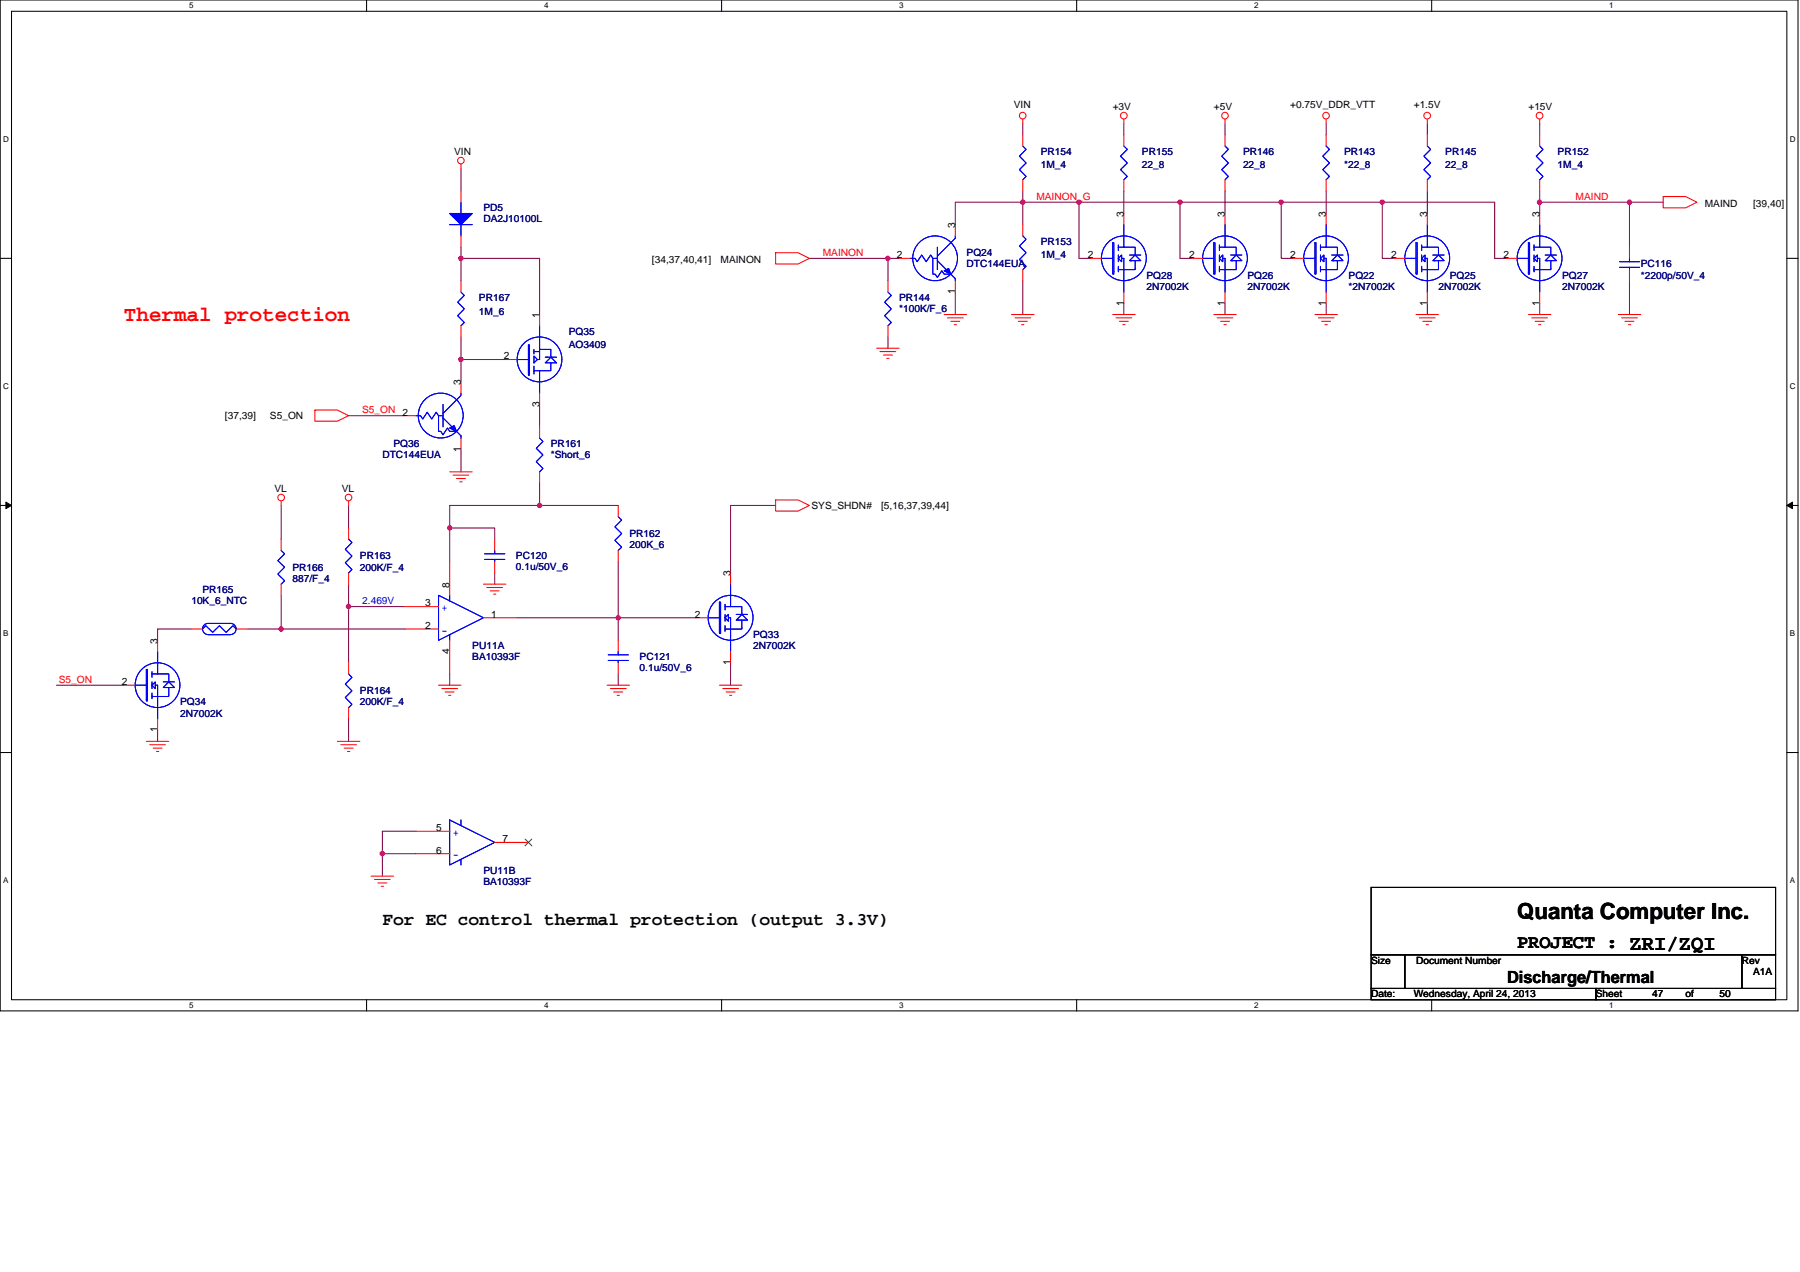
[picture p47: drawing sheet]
<svg xmlns="http://www.w3.org/2000/svg" width="297mm" height="210mm" viewBox="0 0 297 210" stroke-linecap="round" stroke-linejoin="round" font-family="sans-serif">
<defs><g id="words">
<text font-size="3.7" x="250.4" y="151.7">Quanta Computer Inc.</text>
<text font-size="3.5" fill="#f00" x="20.4" y="53">Thermal protection</text>
<text font-size="3.1" x="250.4" y="156.5">PROJECT : ZRI/ZQI</text>
<text font-size="3" x="63.1" y="152.7">For EC control thermal protection (output 3.3V)</text>
<text font-size="2.8" x="248.7" y="162.2">Discharge/Thermal</text>
<g font-size="1.7">
<text x="167.3" y="17.8">VIN</text>
<text x="212.9" y="17.8">+0.75V_DDR_VTT</text>
<text x="233.3" y="17.8">+1.5V</text>
<text x="183.6" y="18.2">+3V</text>
<text x="200.3" y="18.2">+5V</text>
<text x="252.2" y="18.2">+15V</text>
<text x="74.9" y="25.6">VIN</text>
<text x="185.4" y="35.8" transform="rotate(-90 185.4 35.8)">3</text>
<text x="202.1" y="35.8" transform="rotate(-90 202.1 35.8)">3</text>
<text x="218.8" y="35.8" transform="rotate(-90 218.8 35.8)">3</text>
<text x="235.5" y="35.8" transform="rotate(-90 235.5 35.8)">3</text>
<text x="254.1" y="35.8" transform="rotate(-90 254.1 35.8)">3</text>
<text x="281.3" y="34.1">MAIND</text>
<text x="289.3" y="34.1">[39,40]</text>
<text x="157.6" y="37.7" transform="rotate(-90 157.6 37.7)">3</text>
<text x="107.6" y="43.4">[34,37,40,41]</text>
<text x="118.9" y="43.4">MAINON</text>
<text x="148" y="42.6">2</text>
<text x="179.5" y="42.6">2</text>
<text x="196.2" y="42.6">2</text>
<text x="212.9" y="42.6">2</text>
<text x="229.6" y="42.6">2</text>
<text x="248.1" y="42.6">2</text>
<text x="89" y="52.5" transform="rotate(-90 89 52.5)">1</text>
<text x="157.6" y="48.6" transform="rotate(-90 157.6 48.6)">1</text>
<text x="185.4" y="50.4" transform="rotate(-90 185.4 50.4)">1</text>
<text x="202.1" y="50.4" transform="rotate(-90 202.1 50.4)">1</text>
<text x="218.8" y="50.4" transform="rotate(-90 218.8 50.4)">1</text>
<text x="235.5" y="50.4" transform="rotate(-90 235.5 50.4)">1</text>
<text x="254.1" y="50.4" transform="rotate(-90 254.1 50.4)">1</text>
<text x="83.1" y="59.3">2</text>
<text x="76" y="63.6" transform="rotate(-90 76 63.6)">3</text>
<text x="37.1" y="69.2">[37,39]</text>
<text x="44.6" y="69.2">S5_ON</text>
<text x="89" y="67.1" transform="rotate(-90 89 67.1)">3</text>
<text x="76" y="74.5" transform="rotate(-90 76 74.5)">1</text>
<text x="45.3" y="81.2">VL</text>
<text x="56.4" y="81.2">VL</text>
<text x="133.9" y="84">SYS_SHDN#</text>
<text x="145.4" y="84">[5,16,37,39,44]</text>
<text x="120.5" y="95.1" transform="rotate(-90 120.5 95.1)">3</text>
<text x="70.1" y="100.1">3</text>
<text x="74.2" y="97" transform="rotate(-90 74.2 97)">8</text>
<text x="81.1" y="102">1</text>
<text x="114.6" y="102">2</text>
<text x="26" y="106.3" transform="rotate(-90 26 106.3)">3</text>
<text x="70.1" y="103.8">2</text>
<text x="74.2" y="107.9" transform="rotate(-90 74.2 107.9)">4</text>
<text x="20.1" y="113.1">2</text>
<text x="120.5" y="109.8" transform="rotate(-90 120.5 109.8)">1</text>
<text x="26" y="120.9" transform="rotate(-90 26 120.9)">1</text>
<text x="72" y="137.2">5</text>
<text x="72" y="140.9">6</text>
<text x="82.9" y="139">7</text>
<text x="226.3" y="159.1">Size</text>
<text x="233.7" y="159.1">Document Number</text>
<text x="287.4" y="159.1">Rev</text>
<text x="289.3" y="161">A1A</text>
<text x="226.3" y="164.7">Date:</text>
<text x="233.3" y="164.7">Wednesday, April 24, 2013</text>
<text x="263.4" y="164.7">Sheet</text>
<text x="272.6" y="164.7">47</text>
<text x="278.2" y="164.7">of</text>
<text x="283.7" y="164.7">50</text>
</g>
<g font-size="1.7" fill="#000080">
<text x="171.7" y="25.6">PR154</text>
<text x="171.7" y="27.8">1M_4</text>
<text x="188.4" y="25.6">PR155</text>
<text x="188.4" y="27.8">22_8</text>
<text x="205.1" y="25.6">PR146</text>
<text x="205.1" y="27.8">22_8</text>
<text x="221.8" y="25.6">PR143</text>
<text x="221.8" y="27.8">*22_8</text>
<text x="238.5" y="25.6">PR145</text>
<text x="238.5" y="27.8">22_8</text>
<text x="257" y="25.6">PR152</text>
<text x="257" y="27.8">1M_4</text>
<text x="79.8" y="34.9">PD5</text>
<text x="79.8" y="36.7">DA2J10100L</text>
<text x="171.7" y="40.4">PR153</text>
<text x="159.5" y="42.3">PQ24</text>
<text x="159.5" y="44.1">DTC144EUA</text>
<text x="171.7" y="42.7">1M_4</text>
<text x="189.2" y="46">PQ28</text>
<text x="189.2" y="47.8">2N7002K</text>
<text x="205.9" y="46">PQ26</text>
<text x="205.9" y="47.8">2N7002K</text>
<text x="222.5" y="46">PQ22</text>
<text x="222.5" y="47.8">*2N7002K</text>
<text x="237.4" y="47.8">2N7002K</text>
<text x="239.2" y="46">PQ25</text>
<text x="257.8" y="46">PQ27</text>
<text x="257.8" y="47.8">2N7002K</text>
<text x="270.8" y="44.1">PC116</text>
<text x="270.8" y="46">*2200p/50V_4</text>
<text x="79" y="49.7">PR167</text>
<text x="79" y="51.9">1M_6</text>
<text x="148.4" y="49.7">PR144</text>
<text x="148.4" y="51.6">*100K/F_6</text>
<text x="93.9" y="55.3">PQ35</text>
<text x="93.9" y="57.5">AO3409</text>
<text x="63.1" y="75.6">DTC144EUA</text>
<text x="64.9" y="73.8">PQ36</text>
<text x="90.9" y="73.8">PR161</text>
<text x="90.9" y="75.6">*Short_6</text>
<text x="103.9" y="88.6">PR162</text>
<text x="48.3" y="94.2">PR166</text>
<text x="59.4" y="92.4">PR163</text>
<text x="59.4" y="94.2">200K/F_4</text>
<text x="85.2" y="92.4">PC120</text>
<text x="85.2" y="94">0.1u/50V_6</text>
<text x="103.9" y="90.5">200K_6</text>
<text x="31.6" y="99.8">10K_6_NTC</text>
<text x="33.4" y="97.9">PR165</text>
<text x="48.3" y="96.1">887/F_4</text>
<text x="77.9" y="107.2">PU11A</text>
<text x="124.3" y="105.3">PQ33</text>
<text x="124.3" y="107.2">2N7002K</text>
<text x="77.9" y="109">BA10393F</text>
<text x="105.6" y="109">PC121</text>
<text x="105.6" y="110.7">0.1u/50V_6</text>
<text x="29.7" y="116.5">PQ34</text>
<text x="29.7" y="118.3">2N7002K</text>
<text x="59.4" y="114.6">PR164</text>
<text x="59.4" y="116.5">200K/F_4</text>
<text x="79.8" y="144.3">PU11B</text>
<text x="79.8" y="146.1">BA10393F</text>
</g>
<g font-size="1.7" fill="#f00">
<text x="171" y="33">MAINON_G</text>
<text x="260" y="33">MAIND</text>
<text x="135.8" y="42.3">MAINON</text>
<text x="59.8" y="68.2">S5_ON 2</text>
<text x="9.7" y="112.7">S5_ON</text>
</g>
<g font-size="1.7" fill="#00f">
<text x="59.8" y="99.8">2.469V</text>
<text x="72.9" y="100.9">+</text>
<text x="72.9" y="104.6">-</text>
<text x="74.8" y="138">+</text>
<text x="74.8" y="141.7">-</text>
</g>
<g font-size="1.3">
<text x="31.2" y="1.4">5</text>
<text x="89.8" y="1.4">4</text>
<text x="148.4" y="1.4">3</text>
<text x="207" y="1.4">2</text>
<text x="265.6" y="1.4">1</text>
<text x=".5" y="23.4">D</text>
<text x="295.3" y="23.4">D</text>
<text x=".5" y="64.2">C</text>
<text x="295.3" y="64.2">C</text>
<text x=".5" y="105">B</text>
<text x="295.3" y="105">B</text>
<text x=".5" y="145.8">A</text>
<text x="295.3" y="145.8">A</text>
<text x="31.2" y="166.4">5</text>
<text x="89.8" y="166.4">4</text>
<text x="148.4" y="166.4">3</text>
<text x="207" y="166.4">2</text>
<text x="265.6" y="166.4">1</text>
</g>
</g></defs>
<path d="M0 0h296.7v166.9h-296.7zM1.9 1.9h293v163.1h-293z" fill="none" stroke="#000" stroke-width=".17"/>
<g fill="#fff">
<path d="M31.2 .2h.7v1.5h-.7z"/>
<path d="M31.2 165.2h.7v1.5h-.7z"/>
</g>
<path d="M60.5 0v1.9M60.5 165v1.9" fill="none" stroke="#000" stroke-width=".17"/>
<g fill="#fff">
<path d="M89.8 .2h.7v1.5h-.7z"/>
<path d="M89.8 165.2h.7v1.5h-.7z"/>
</g>
<path d="M119.1 0v1.9M119.1 165v1.9" fill="none" stroke="#000" stroke-width=".17"/>
<g fill="#fff">
<path d="M148.4 .2h.7v1.5h-.7z"/>
<path d="M148.4 165.2h.7v1.5h-.7z"/>
</g>
<path d="M177.7 0v1.9M177.7 165v1.9" fill="none" stroke="#000" stroke-width=".17"/>
<g fill="#fff">
<path d="M207 .2h.7v1.5h-.7z"/>
<path d="M207 165.2h.7v1.5h-.7z"/>
</g>
<path d="M236.3 0v1.9M236.3 165v1.9" fill="none" stroke="#000" stroke-width=".17"/>
<g fill="#fff">
<path d="M265.6 .2h.7v1.5h-.7z"/>
<path d="M265.6 165.2h.7v1.5h-.7z"/>
<path d="M.5 22.2h1v1.5h-1z"/>
<path d="M295.3 22.2h1v1.5h-1z"/>
<path d="M.5 63h1v1.5h-1z"/>
<path d="M295.3 63h1v1.5h-1z"/>
</g>
<path d="M0 42.7h1.9M294.9 42.7h1.8" fill="none" stroke="#000" stroke-width=".17"/>
<g fill="#fff">
<path d="M.5 103.8h.9v1.5h-.9z"/>
<path d="M295.3 103.8h.9v1.5h-.9z"/>
</g>
<path d="M0 83.4h1.9M294.9 83.4h1.8" fill="none" stroke="#000" stroke-width=".17"/>
<path d="M1 82.9l.9 .5-.9 .6zM294.9 83.4l.9-.5v1.1z" fill="#000" stroke="#000" stroke-width=".17"/>
<g fill="#fff">
<path d="M.5 144.6h.9v1.5h-.9z"/>
<path d="M295.3 144.6h.9v1.5h-.9z"/>
</g>
<path d="M0 124.2h1.9M294.9 124.2h1.8M226.3 157.6h5.5v5.6h-5.5zM226.3 146.5h66.7v11.1h-66.7zM231.8 157.6h55.6v5.6h-55.6zM287.4 157.6h5.6v5.6h-5.6zM226.3 163.2h37.1v1.8h-37.1zM263.4 163.2h29.6v1.8h-29.6z" fill="none" stroke="#000" stroke-width=".17"/>
<g fill="none" stroke="#800040" stroke-width=".17">
<path d="M76.1 27.8v3.7M168.8 33.4h-11.2v3.7M168.8 20.4v1.9M168.8 31.5v1.9M168.8 33.4v3.7M168.8 33.4h9.3v9.3h1.8M178.1 33.4h16.6v9.3h1.9M185.5 31.5v3.7M185.5 20.4v1.9M194.7 33.4h16.7M202.2 31.5v3.7M202.2 20.4v1.9"/>
<path d="M211.4 33.4h16.7M211.4 33.4v9.3h1.9M218.8 20.4v1.9M218.8 31.5v3.7M228.1 33.4h18.6v9.3h1.8M228.1 33.4v9.3h1.9M235.5 31.5v3.7M235.5 20.4v1.9M254.1 31.5v1.9M254.1 20.4v1.9M254.1 33.4v1.8M254.1 33.4h14.8v7.4"/>
<path d="M268.9 33.4h5.6M76.1 40.8v1.9M76.1 42.7h12.9v9.2M76.1 59.4v3.7M76.1 55.6v3.8h7.4M76.1 42.7v3.7M133.6 42.7h12.9M146.5 55.6v1.9M146.5 42.7v3.7M146.5 42.7h1.9M157.6 48.2v3.7M168.8 46.4v5.5"/>
<path d="M185.5 50.1v1.8M202.2 50.1v1.8M218.8 50.1v1.8M235.5 50.1v1.8M254.1 50.1v1.8M268.9 46.4v5.5M57.5 68.6h9.3M76.1 74.2v3.7M89 66.8v3.7M89 79.7v3.7M46.4 98.3v5.5M46.4 83.4v5.6"/>
<path d="M57.5 83.4v3.8M57.5 96.4v3.7M74.2 87.2h7.4v1.8M74.2 87.2v5.5M81.6 94.6v1.8M89 83.4h-14.8v3.8M89 83.4h13M102 92.7v9.3M128 83.4h-7.4v11.2M9.3 113.1h11.1M31.6 103.8h-5.6v1.9M40.8 103.8h5.6"/>
<path d="M46.4 103.8h20.4M57.5 100.1h9.3M57.5 100.1v9.3M57.5 118.7v3.7M74.2 111.3v1.8M85.3 102h16.7M102 102h13M102 111.3v1.8M102 102v3.7M120.6 109.4v3.7M26 120.5v1.9M68.7 137.2h-5.6v3.7"/>
<path d="M63.1 140.9h5.6M63.1 140.9v3.7"/>
</g>
<g fill="#f0f" stroke="#f0f" stroke-width=".17">
<circle cx="146.5" cy="42.6" r=".36"/>
<circle cx="268.9" cy="33.4" r=".36"/>
<circle cx="254.1" cy="33.4" r=".36"/>
<circle cx="168.8" cy="33.4" r=".37"/>
<circle cx="194.7" cy="33.4" r=".36"/>
<circle cx="178" cy="33.4" r=".37"/>
<circle cx="228.1" cy="33.4" r=".36"/>
<circle cx="211.4" cy="33.4" r=".36"/>
<circle cx="46.4" cy="103.8" r=".37"/>
<circle cx="89" cy="83.4" r=".36"/>
<circle cx="74.2" cy="87.1" r=".36"/>
<circle cx="76.1" cy="42.6" r=".37"/>
<circle cx="76.1" cy="59.3" r=".37"/>
<circle cx="57.5" cy="100.1" r=".37"/>
<circle cx="102" cy="102" r=".36"/>
<circle cx="63.1" cy="140.9" r=".37"/>
</g>
<g fill="none" stroke="#f00" stroke-width=".17">
<path d="M168.8 19.7v.7M185.5 19.7v.7M202.2 19.7v.7M218.8 19.7v.7M235.5 19.7v.7M254.1 19.7v.7M76.1 31.5v1.9M76.1 38.9v1.9M76.1 27.1v.7M157.6 37.1v1.8M168.8 22.3v1.8M168.8 29.7v1.8"/>
<path d="M168.8 37.1v1.8M185.5 22.3v1.8M185.5 29.7v1.8M185.5 35.2v1.9M202.2 22.3v1.8M202.2 29.7v1.8M202.2 35.2v1.9M218.8 22.3v1.8M218.8 29.7v1.8M218.8 35.2v1.9M235.5 22.3v1.8M235.5 29.7v1.8"/>
<path d="M235.5 35.2v1.9M254.1 22.3v1.8M254.1 29.7v1.8M254.1 35.2v1.9M274.5 32.4h3.7l1.8 1-1.8 .9h-3.7zM76.1 46.4v1.8M76.1 53.8v1.8M83.5 59.4h1.8M89 51.9v1.9M128 41.7h3.7l1.9 1-1.9 .9h-3.7zM144.7 57.5h3.7M145.2 58h2.6"/>
<path d="M145.8 58.6h1.5M146.3 59.2h.4M146.5 46.4v1.8M146.5 53.8v1.8M148.4 42.7h1.8M155.8 51.9h3.7M156.4 52.5h2.6M156.9 53h1.5M157.5 53.6h.3M157.6 46.4v1.8M166.9 51.9h3.7M167.5 52.5h2.6"/>
<path d="M168 53h1.5M168.6 53.6h.4M168.8 44.5v1.9M179.9 42.7h1.9M183.6 51.9h3.7M184.2 52.5h2.6M184.7 53h1.5M185.3 53.6h.3M185.5 48.2v1.9M196.6 42.7h1.9M200.3 51.9h3.7M200.8 52.5h2.7"/>
<path d="M201.4 53h1.5M202 53.6h.3M202.2 48.2v1.9M213.3 42.7h1.8M217 51.9h3.7M217.5 52.5h2.7M218.1 53h1.5M218.6 53.6h.4M218.8 48.2v1.9M230 42.7h1.8M233.7 51.9h3.7M234.2 52.5h2.6"/>
<path d="M234.8 53h1.5M235.3 53.6h.4M235.5 48.2v1.9M248.5 42.7h1.9M252.2 51.9h3.7M252.8 52.5h2.6M253.3 53h1.5M253.9 53.6h.4M254.1 48.2v1.9M267.1 51.9h3.7M267.6 52.5h2.6M268.2 53h1.4"/>
<path d="M268.7 53.6h.4M268.9 40.8v1.9M268.9 44.5v1.9M52 67.7h3.7l1.8 .9-1.8 .9h-3.7zM66.8 68.6h1.9M74.2 77.9h3.7M74.8 78.4h2.6M75.3 79h1.5M75.9 79.5h.4M76.1 63.1v1.8M76.1 72.3v1.9M89 64.9v1.9"/>
<path d="M89 70.5v1.8M89 77.9v1.8M46.4 82.7v.7M46.4 89v1.9M46.4 96.4v1.9M57.5 87.2v1.8M57.5 94.6v1.8M57.5 82.7v.7M74.2 92.7v5.6M79.8 96.4h3.7M80.3 97h2.6M80.9 97.5h1.5"/>
<path d="M81.4 98.1h.4M81.6 89v1.9M81.6 92.7v1.9M102 83.4v1.9M102 90.9v1.8M120.6 94.6v1.8M128 82.5h3.7l1.9 .9-1.9 1h-3.7zM20.4 113.1h1.9M26 105.7v1.8M26 118.7v1.8M31.6 103.8h1.8M39 103.8h1.8"/>
<path d="M57.5 109.4v1.9M57.5 116.8v1.9M66.8 100.1h5.6M66.8 103.8h5.6M72.4 113.1h3.7M72.9 113.7h2.6M73.5 114.2h1.4M74 114.8h.4M74.2 105.7v5.6M79.8 102h5.5M100.2 113.1h3.7M100.7 113.7h2.6"/>
<path d="M101.3 114.2h1.5M101.9 114.8h.3M102 105.7v1.8M102 109.4v1.9M115 102h1.9M118.7 113.1h3.7M119.3 113.7h2.6M119.8 114.2h1.5M120.4 114.8h.4M120.6 107.5v1.9M24.1 122.4h3.8M24.7 122.9h2.6"/>
<path d="M25.3 123.5h1.5M25.8 124.1h.4M55.7 122.4h3.7M56.2 122.9h2.6M56.8 123.5h1.5M57.3 124.1h.4M68.7 137.2h5.5M81.6 139.1h5.6M61.2 144.6h3.7M61.8 145.2h2.6M62.4 145.8h1.4M62.9 146.3h.4"/>
<path d="M68.7 140.9h5.5"/>
<circle cx="168.8" cy="19.1" r=".55"/>
<circle cx="185.5" cy="19.1" r=".55"/>
<circle cx="202.1" cy="19.1" r=".55"/>
<circle cx="218.8" cy="19.1" r=".55"/>
<circle cx="235.5" cy="19.1" r=".55"/>
<circle cx="254.1" cy="19.1" r=".55"/>
<circle cx="76.1" cy="26.5" r=".54"/>
<circle cx="46.4" cy="82.1" r=".55"/>
<circle cx="57.5" cy="82.1" r=".54"/>
</g>
<g fill="#00f" stroke="#00f" stroke-width=".17">
<path d="M74.2 35.2h3.7l-1.8 1.9z" fill-rule="evenodd"/>
<path d="M74.2 35.2h3.7l-1.8 1.9z" fill-rule="evenodd"/>
<path d="M74.2 70.7l.7-.4 .4 .9z" fill-rule="evenodd"/>
<path d="M74.2 70.7l.7-.4 .4 .9z" fill-rule="evenodd"/>
<path d="M155.8 44.7l.7-.4 .4 1z" fill-rule="evenodd"/>
<path d="M155.8 44.7l.7-.4 .4 1z" fill-rule="evenodd"/>
</g>
<g fill="none" stroke="#00f" stroke-width=".17">
<path d="M74.2 37.1h3.7M76.1 33.4v1.8M76.1 37.1v1.8M157.6 38.9v.4l-2.9 3M168.8 24.1l.5 .6-1.1 1.1 1.1 1.1-1.1 1.1 1.1 1.1-.5 .6M168.8 38.9l.5 .6-1.1 1.1 1.1 1.1-1.1 1.1 1.1 1.2-.5 .5M185.5 37.1v3.7M185.5 24.1l.5 .6-1.1 1.1 1.1 1.1-1.1 1.1 1.1 1.1-.5 .6M202.2 37.1v3.7M202.2 24.1l.5 .6-1.1 1.1 1.1 1.1-1.1 1.1 1.1 1.1-.5 .6M218.8 37.1v3.7M218.8 24.1l.6 .6-1.1 1.1 1.1 1.1-1.1 1.1 1.1 1.1-.6 .6"/>
<path d="M235.5 37.1v3.7M235.5 24.1l.6 .6-1.1 1.1 1.1 1.1-1.1 1.1 1.1 1.1-.6 .6M254.1 24.1l.5 .6-1.1 1.1 1.1 1.1-1.1 1.1 1.1 1.1-.5 .6M254.1 37.1v3.7M76.1 48.2l.5 .6-1.1 1.1 1.1 1.1-1.1 1.1 1.1 1.1-.5 .6M85.3 59.4h1.9M87.2 56.9h.2v5h-.2zM88.1 58h.9M88.1 57.7v.7M88.1 58.8l.6 .6-.6 .5zM89 53.8v5.6h-.3M89 57.7h1.9v1.3"/>
<path d="M90 59.9l.9-.9 .9 .9zM90 59h.4M90.2 59h1.6M90.9 59.9v1.3h-1.9M146.5 48.2l.6 .6-1.1 1.1 1.1 1.1-1.1 1.1 1.1 1.1-.6 .6M150.2 42.7h.8l.4 .5 .7-1.1 .7 1.1 .8-1.1 .3 .6h.8M153.9 42.7v2.6h.4l.4 .5 .7-1.1 .4 .6h1.1l.7 .7v.4M154.7 40.8v3.7M154.7 43l1.5 1.5M181.8 42.7h1.8M183.6 40.1h.2v5.2h-.2zM184.5 42.1v.6"/>
<path d="M184.5 42.7v.5M184.5 44v.9M184.5 40.4v.4M184.5 40.8v.6M184.5 40.8h1M184.5 42.7l.6-.6v.6M185.1 42.7h.4v5.5M185.1 42.7v.5l-.6-.5M185.5 40.8h1.8v1.3M186.4 42.1h.9M187.3 42.1h1M187.3 43v1.5h-2.8"/>
<path d="M187.3 42.1l1 .9h-1.7M187.3 42.1l-.9 .9h.4M198.5 42.7h1.8M200.3 40.1h.2v5.2h-.2zM201.2 42.1v.6M201.2 42.7v.5M201.2 44v.9M201.2 40.4v.4M201.2 40.8v.6M201.2 40.8h1M201.2 42.7l.6-.6v.6M201.8 42.7h.4v5.5"/>
<path d="M201.8 42.7v.5l-.6-.5M202.2 40.8h1.8v1.3M203.1 42.1h.9M204 43v1.5h-2.8M204 42.1h.9M204 42.1l.9 .9h-1.6M204 42.1l-.9 .9h.4M215.1 42.7h1.9M217 40.1h.2v5.2h-.2zM217.9 42.1v.6M217.9 42.7v.5M217.9 44v.9"/>
<path d="M217.9 40.4v.4M217.9 40.8v.6M217.9 40.8h.9M217.9 42.7l.6-.6v.6M218.5 42.7h.3v5.5M218.5 42.7v.5l-.6-.5M218.8 40.8h1.9v1.3M219.8 42.1h.9M220.7 42.1h.9M220.7 43v1.5h-2.8M220.7 42.1l.9 .9h-1.6M220.7 42.1l-.9 .9h.4"/>
<path d="M231.8 42.7h1.9M233.7 40.1h.2v5.2h-.2zM234.6 42.1v.6M234.6 42.7v.5M234.6 44v.9M234.6 40.4v.4M234.6 40.8v.6M234.6 40.8h.9M234.6 42.7l.6-.6v.6M235.2 42.7h.3v5.5M235.2 42.7v.5l-.6-.5M235.5 40.8h1.9v1.3"/>
<path d="M236.4 42.1h1M237.4 43v1.5h-2.8M237.4 42.1h.9M237.4 42.1l.9 .9h-1.7M237.4 42.1l-1 .9h.4M250.4 42.7h1.8M252.2 40.1h.2v5.2h-.2zM253.2 42.1v.6M253.2 42.7v.5M253.2 44v.9M253.2 40.4v.4M253.2 40.8v.6"/>
<path d="M253.2 40.8h.9M253.2 42.7l.5-.6v.6M253.7 42.7h.4v5.5M253.7 42.7v.5l-.5-.5M254.1 40.8h1.8v1.3M255 42.1h.9M255.9 43v1.5h-2.7M255.9 42.1h1M255.9 42.1l1 .9h-1.7M255.9 42.1l-.9 .9h.4M267.2 43.2h3.4M267.2 44.1h3.4"/>
<path d="M268.9 44.1v.4M268.9 42.7v.5M68.7 68.6h.7l.4 .6 .7-1.1 .7 1.1 .8-1.1 .4 .5h.7M72.4 68.6v2.6h.3l.4 .6 .7-1.1 .4 .5h1.1l.8 .7v.4M73.1 66.8v3.7M73.1 69l1.5 1.5M76.1 64.9v.4l-3 2.9M88.1 61.2h.9M88.1 60.5v1.2M89 72.3l.6 .6-1.1 1.1 1.1 1.1-1.1 1.1 1.1 1.1-.6 .6M89 61.2v3.7M46.4 90.9l.6 .5-1.2 1.1 1.2 1.1-1.2 1.2 1.2 1.1-.6 .5"/>
<path d="M57.5 89l.6 .6-1.1 1.1 1.1 1.1-1.1 1.1 1.1 1.1-.6 .6M72.4 98.3l7.4 3.7-7.4 3.7zM74.2 98.3v.9M80 91.4h3.3M80 92.4h3.3M81.6 92.4v.3M81.6 90.9v.5M102 85.3l.6 .6-1.1 1.1 1.1 1.1-1.1 1.1 1.1 1.1-.6 .6M118.7 99.4h.2v5.2h-.2zM119.7 99.8v.3M120.6 96.4v3.7M22.3 113.1h1.8"/>
<path d="M24.1 110.5h.2v5.2h-.2zM25.1 111.3h.9M25.1 112.6v.5M25.1 113.1v.6M25.1 114.4v.9M25.1 110.9v.4M25.1 111.3v.5M25.1 113.1l.5-.5v.5M25.6 113.1h.4v5.6M25.6 113.1v.6l-.5-.6M26 107.5v3.8M26 111.3h1.9v1.3"/>
<path d="M26.9 112.6h1M27.9 113.5v1.5h-2.8M27.9 112.6l.9 .9h-1.7M27.9 112.6l-1 .9h.4M27.9 112.6h.9M33.4 103.8l.6-.5 1.1 1.1 1.1-1.1 1.1 1.1 1.1-1.1 .6 .5M34.3 102.9a.92 .92 0 0 0-.9 .9 .92 .92 0 0 0 .9 1M34.4 102.9h3.7a.92 .92 0 0 1 .9 .9 .92 .92 0 0 1-1 1M34.4 104.8h3.7M57.5 111.3l.6 .5-1.1 1.1 1.1 1.1-1.1 1.1 1.1 1.2-.6 .5M74.2 104.8v.9M100.4 108.1h3.3"/>
<path d="M100.4 109h3.3M102 109v.4M102 107.5v.6M116.9 102h1.8M119.7 100.1h.9M119.7 102l.5-.6v.6M119.7 101.4v.6M119.7 102v.6M119.7 103.3v.9M119.7 100.1v.6M120.2 102h.4v5.5M120.2 102v.6l-.5-.6"/>
<path d="M120.6 100.1h1.8v1.3M121.5 101.4h.9M122.4 102.4v1.4h-2.7M122.4 101.4l1 1h-1.7M122.4 101.4l-.9 1h.4M122.4 101.4h1M74.2 135.4l7.4 3.7-7.4 3.7zM76.1 135.4v.9M76.1 141.9v.9"/>
<circle cx="89" cy="59.3" r="3.7"/>
<circle cx="154.3" cy="42.6" r="3.7"/>
<circle cx="185.5" cy="42.6" r="3.7"/>
<circle cx="202.1" cy="42.6" r="3.7"/>
<circle cx="218.8" cy="42.6" r="3.7"/>
<circle cx="235.5" cy="42.6" r="3.7"/>
<circle cx="254.1" cy="42.6" r="3.7"/>
<circle cx="72.7" cy="68.6" r="3.7"/>
<circle cx="26" cy="113.1" r="3.7"/>
<circle cx="120.6" cy="102" r="3.7"/>
</g>
<path d="M86.7 138.5l1.1 1.1M87.8 138.5l-1.2 1.1" fill="none" stroke="#804000" stroke-width=".17"/>
<use href="#words"/>
</svg>
